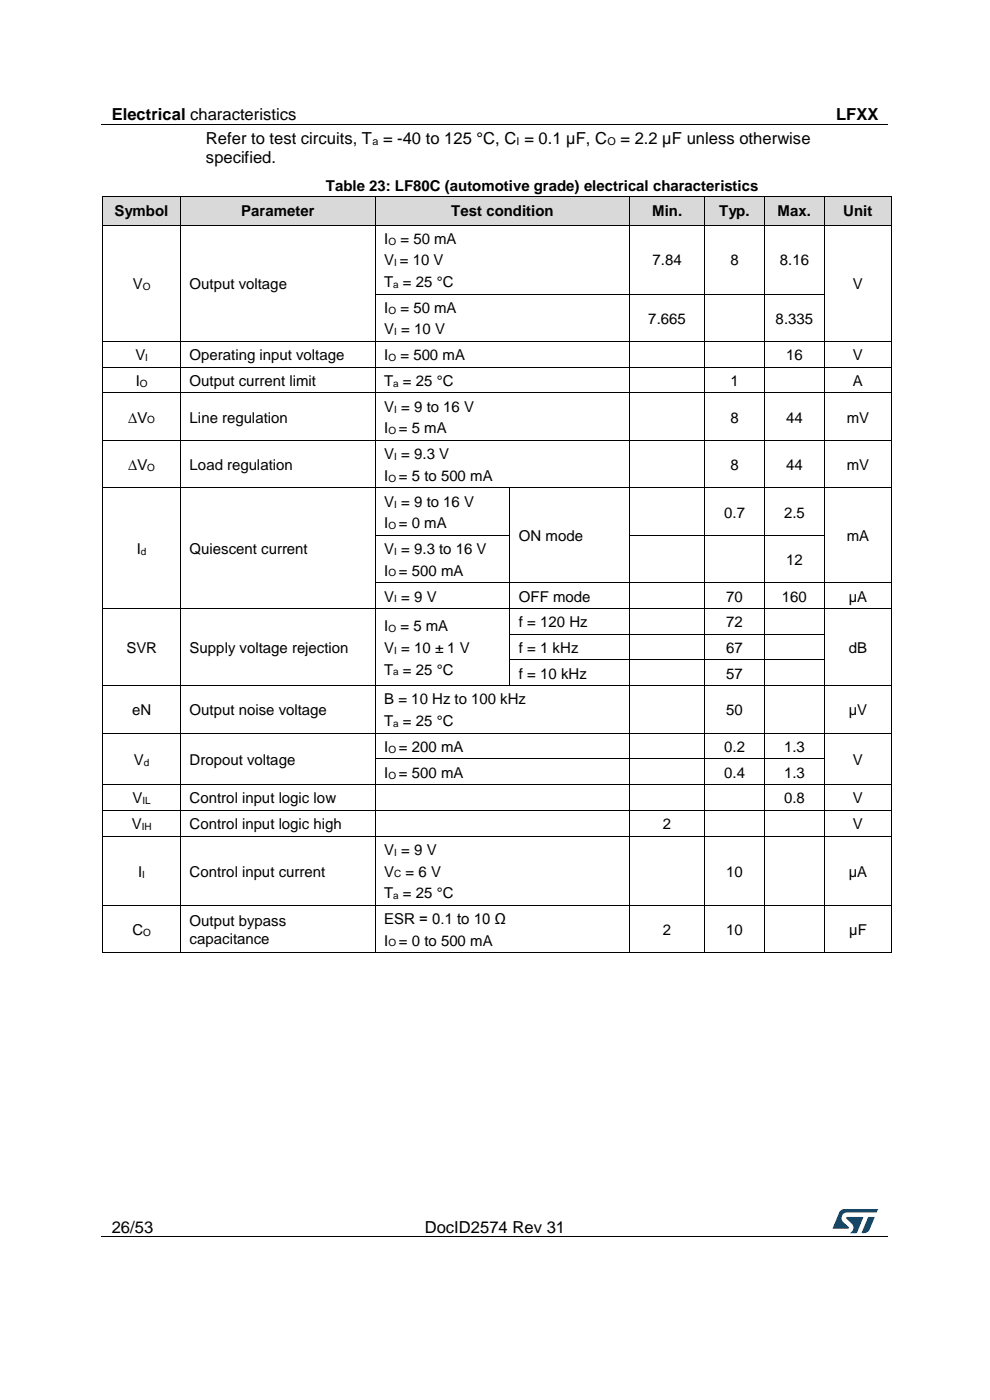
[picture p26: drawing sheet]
<svg xmlns="http://www.w3.org/2000/svg" width="210mm" height="297mm" viewBox="0 0 210 297" stroke-linecap="round" stroke-linejoin="round" font-family="sans-serif">
<defs><g id="words">
<g font-size="3.5">
<text x="23.7" y="25.5">Electrical characteristics</text>
<text x="177.4" y="25.5">LFXX</text>
<text x="43.7" y="30.6">Refer to test circuits, T = -40 to 125 °C, C = 0.1 µF, C</text>
<text x="43.7" y="34.7">specified.</text>
<text x="131.6" y="30.6">= 2.2 µF unless otherwise</text>
<text x="23.7" y="261.5">26/53</text>
<text x="90.1" y="261.5">DocID2574 Rev 31</text>
</g>
<g font-size="3.2">
<text x="69.1" y="40.4">Table 23: LF80C (automotive grade) electrical characteristics</text>
<text x="24.3" y="45.8">Symbol</text>
<text x="51.2" y="45.8">Parameter</text>
<text x="95.7" y="45.8">Test condition</text>
<text x="138.3" y="45.8">Min.</text>
<text x="152.6" y="45.8">Typ.</text>
<text x="165" y="45.8">Max.</text>
<text x="178.9" y="45.8">Unit</text>
<text x="81.5" y="51.7">I</text>
<text x="84.9" y="51.7">= 50 mA</text>
<text x="81.5" y="56.3">V = 10 V</text>
<text x="138.4" y="56.3">7.84</text>
<text x="154.9" y="56.3">8</text>
<text x="165.4" y="56.3">8.16</text>
<text x="28.2" y="61.3">V</text>
<text x="40.2" y="61.3">Output voltage</text>
<text x="81.5" y="60.9">T = 25 °C</text>
<text x="180.9" y="61.3">V</text>
<text x="81.5" y="66.4">I</text>
<text x="81.5" y="71">V = 10 V</text>
<text x="84.9" y="66.4">= 50 mA</text>
<text x="137.5" y="68.7">7.665</text>
<text x="164.5" y="68.7">8.335</text>
<text x="28.7" y="76.4">V</text>
<text x="40.2" y="76.4">Operating input voltage</text>
<text x="81.5" y="76.4">I</text>
<text x="84.9" y="76.4">= 500 mA</text>
<text x="166.7" y="76.4">16</text>
<text x="180.9" y="76.4">V</text>
<text x="28.8" y="81.9">I</text>
<text x="40.2" y="81.9">Output current limit</text>
<text x="81.5" y="81.9">T = 25 °C</text>
<text x="154.9" y="81.9">1</text>
<text x="180.9" y="81.9">A</text>
<text x="27.2" y="89.7">∆V</text>
<text x="40.2" y="89.7">Line regulation</text>
<text x="81.5" y="87.4">V = 9 to 16 V</text>
<text x="154.9" y="89.7">8</text>
<text x="166.7" y="89.7">44</text>
<text x="179.6" y="89.7">mV</text>
<text x="81.5" y="92">I</text>
<text x="84.6" y="92">= 5 mA</text>
<text x="27.2" y="99.7">∆V</text>
<text x="40.2" y="99.7">Load regulation</text>
<text x="81.5" y="97.4">V = 9.3 V</text>
<text x="81.5" y="102">I</text>
<text x="84.6" y="102">= 5 to 500 mA</text>
<text x="154.9" y="99.7">8</text>
<text x="166.7" y="99.7">44</text>
<text x="179.6" y="99.7">mV</text>
<text x="81.5" y="107.5">V = 9 to 16 V</text>
<text x="81.5" y="112.1">I</text>
<text x="84.6" y="112.1">= 0 mA</text>
<text x="153.6" y="109.8">0.7</text>
<text x="166.3" y="109.8">2.5</text>
<text x="29" y="117.5">I</text>
<text x="40.2" y="117.5">Quiescent current</text>
<text x="81.5" y="117.5">V = 9.3 to 16 V</text>
<text x="110.1" y="114.8">ON mode</text>
<text x="166.7" y="119.8">12</text>
<text x="179.6" y="114.8">mA</text>
<text x="81.5" y="122.1">I</text>
<text x="84.6" y="122.1">= 500 mA</text>
<text x="81.5" y="127.6">V = 9 V</text>
<text x="110.1" y="127.6">OFF mode</text>
<text x="154" y="127.6">70</text>
<text x="165.9" y="127.6">160</text>
<text x="180" y="127.6">µA</text>
<text x="81.5" y="134">I</text>
<text x="84.9" y="134">= 5 mA</text>
<text x="110.1" y="133.1">f = 120 Hz</text>
<text x="154" y="133.1">72</text>
<text x="26.8" y="138.5">SVR</text>
<text x="40.2" y="138.5">Supply voltage rejection</text>
<text x="81.5" y="138.5">V = 10 ± 1 V</text>
<text x="81.5" y="143.1">T = 25 °C</text>
<text x="110.1" y="138.5">f = 1 kHz</text>
<text x="110.1" y="144">f = 10 kHz</text>
<text x="154" y="138.5">67</text>
<text x="154" y="144">57</text>
<text x="180" y="138.5">dB</text>
<text x="81.5" y="149.5">B = 10 Hz to 100 kHz</text>
<text x="28" y="151.7">eN</text>
<text x="40.2" y="151.7">Output noise voltage</text>
<text x="81.5" y="154">T = 25 °C</text>
<text x="154" y="151.7">50</text>
<text x="180" y="151.7">µV</text>
<text x="81.5" y="159.5">I</text>
<text x="84.6" y="159.5">= 200 mA</text>
<text x="153.6" y="159.5">0.2</text>
<text x="166.3" y="159.5">1.3</text>
<text x="28.4" y="162.2">V</text>
<text x="40.2" y="162.2">Dropout voltage</text>
<text x="81.5" y="165">I</text>
<text x="84.6" y="165">= 500 mA</text>
<text x="153.6" y="165">0.4</text>
<text x="166.3" y="165">1.3</text>
<text x="180.9" y="162.2">V</text>
<text x="28.1" y="170.5">V</text>
<text x="40.2" y="170.5">Control input logic low</text>
<text x="166.3" y="170.5">0.8</text>
<text x="180.9" y="170.5">V</text>
<text x="27.9" y="175.9">V</text>
<text x="40.2" y="175.9">Control input logic high</text>
<text x="140.6" y="175.9">2</text>
<text x="180.9" y="175.9">V</text>
<text x="29.3" y="186">I</text>
<text x="40.2" y="186">Control input current</text>
<text x="81.5" y="181.4">V = 9 V</text>
<text x="81.5" y="186">V</text>
<text x="86" y="186">= 6 V</text>
<text x="154" y="186">10</text>
<text x="180" y="186">µA</text>
<text x="81.5" y="190.6">T = 25 °C</text>
<text x="40.2" y="196.4">Output bypass</text>
<text x="81.5" y="196">ESR = 0.1 to 10 Ω</text>
<text x="28.1" y="198.3">C</text>
<text x="40.2" y="200.3">capacitance</text>
<text x="81.5" y="200.6">I</text>
<text x="84.6" y="200.6">= 0 to 500 mA</text>
<text x="140.6" y="198.3">2</text>
<text x="154" y="198.3">10</text>
<text x="180.1" y="198.3">µF</text>
</g>
<g font-size="2.3">
<text x="79" y="30.8">a</text>
<text x="109.6" y="30.8">I</text>
<text x="128.8" y="30.8">O</text>
</g>
<g font-size="2.1">
<text x="82.4" y="51.9">O</text>
<text x="83.6" y="56.5">I</text>
<text x="30.3" y="61.5">O</text>
<text x="83.4" y="61.1">a</text>
<text x="82.4" y="66.6">O</text>
<text x="83.6" y="71.1">I</text>
<text x="30.8" y="76.6">I</text>
<text x="82.4" y="76.6">O</text>
<text x="29.7" y="82">O</text>
<text x="83.4" y="82">a</text>
<text x="31.3" y="89.8">O</text>
<text x="83.6" y="87.6">I</text>
<text x="82.4" y="92.1">O</text>
<text x="31.3" y="99.9">O</text>
<text x="83.6" y="97.6">I</text>
<text x="82.4" y="102.2">O</text>
<text x="83.6" y="107.7">I</text>
<text x="82.4" y="112.2">O</text>
<text x="29.9" y="117.7">d</text>
<text x="83.6" y="117.7">I</text>
<text x="82.4" y="122.3">O</text>
<text x="83.6" y="127.8">I</text>
<text x="82.4" y="134.1">O</text>
<text x="83.4" y="143.3">a</text>
<text x="83.6" y="138.7">I</text>
<text x="83.4" y="154.2">a</text>
<text x="82.4" y="159.7">O</text>
<text x="30.5" y="162.4">d</text>
<text x="82.4" y="165.2">O</text>
<text x="30.2" y="170.6">IL</text>
<text x="30.1" y="176.1">IH</text>
<text x="83.6" y="181.6">I</text>
<text x="30.2" y="186.2">I</text>
<text x="83.4" y="190.7">a</text>
<text x="83.6" y="186.1">C</text>
<text x="30.4" y="198.5">O</text>
<text x="82.4" y="200.8">O</text>
</g>
</g></defs>
<path d="M21.5 26.5h166.8M21.5 262.4h166.8" fill="none" stroke="#000" stroke-width=".21"/>
<g fill="#000">
<path d="M105 26.4h.2v.1h-.2z" fill-rule="evenodd"/>
<path d="M61.6 262.3h.1v.2h-.1z" fill-rule="evenodd"/>
<path d="M148 262.3h.2v.2h-.2z" fill-rule="evenodd"/>
</g>
<g fill="#005288">
<path d="M178.2 256.9l.6-.4h.4l7 .1-.3 .6h-6.1a1.26 1.26 0 0 0-1.3 1.1 1.26 1.26 0 0 0 .8 1.4l.7 .6v.3l-3.3 .1z"/>
<path d="M184.2 258.2l1.3 .1-1 2.5a1.32 1.32 0 0 1-1.7 .7z"/>
<path d="M179.6 258.2l3.6 .1-1.5 3.3h-1.4a1.35 1.35 0 0 0 .7-1.2 1.35 1.35 0 0 0-.8-1.2l-.6-.6z"/>
</g>
<g fill="#d9d9d9">
<path d="M21.9 41.7h16.4v6h-16.4z" fill-rule="evenodd"/>
<path d="M23.7 41.7h12.7v6h-12.7z" fill-rule="evenodd"/>
<path d="M38.4 41.7h41.2v6h-41.2z" fill-rule="evenodd"/>
<path d="M40.2 41.7h37.5v6h-37.5z" fill-rule="evenodd"/>
<path d="M79.6 41.7h54v6h-54z" fill-rule="evenodd"/>
<path d="M81.5 41.7h50.2v6h-50.2z" fill-rule="evenodd"/>
<path d="M133.6 41.7h15.8v6h-15.8z" fill-rule="evenodd"/>
<path d="M135.5 41.7h12.1v6h-12.1z" fill-rule="evenodd"/>
<path d="M149.5 41.7h12.6v6h-12.6z" fill-rule="evenodd"/>
<path d="M151.4 41.7h8.9v6h-8.9z" fill-rule="evenodd"/>
<path d="M162.2 41.7h12.6v6h-12.6z" fill-rule="evenodd"/>
<path d="M164.1 41.7h8.9v6h-8.9z" fill-rule="evenodd"/>
<path d="M174.9 41.7h14.2v6h-14.2z" fill-rule="evenodd"/>
<path d="M176.8 41.7h10.4v6h-10.4z" fill-rule="evenodd"/>
</g>
<g fill="#000">
<path d="M21.7 47.7h.2v.1h-.2z" fill-rule="evenodd"/>
<path d="M21.7 47.7h.2v.1h-.2z" fill-rule="evenodd"/>
<path d="M21.7 41.6l.1 .1z" fill-rule="evenodd"/>
<path d="M21.7 41.6l.1 .1z" fill-rule="evenodd"/>
<path d="M21.9 47.7h.1v.1h-.1z" fill-rule="evenodd"/>
<path d="M38.2 47.7h.2v.1h-.2z" fill-rule="evenodd"/>
<path d="M38.2 41.6l.1 .1z" fill-rule="evenodd"/>
<path d="M38.4 47.7h.1v.1h-.1z" fill-rule="evenodd"/>
<path d="M79.5 47.7h.2v.1h-.2z" fill-rule="evenodd"/>
<path d="M79.6 41.6v.1z" fill-rule="evenodd"/>
<path d="M79.7 47.7h.2v.1h-.2z" fill-rule="evenodd"/>
<path d="M133.5 47.7h.2v.1h-.2z" fill-rule="evenodd"/>
<path d="M133.6 41.6v.1z" fill-rule="evenodd"/>
<path d="M133.7 47.7h.2v.1h-.2z" fill-rule="evenodd"/>
<path d="M149.4 47.7h.2v.1h-.2z" fill-rule="evenodd"/>
<path d="M149.4 41.6l.1 .1z" fill-rule="evenodd"/>
<path d="M149.6 47.7h.1v.1h-.1z" fill-rule="evenodd"/>
<path d="M162.1 47.7h.2v.1h-.2z" fill-rule="evenodd"/>
<path d="M162.1 41.6l.1 .1z" fill-rule="evenodd"/>
<path d="M162.3 47.7h.1v.1h-.1z" fill-rule="evenodd"/>
<path d="M174.8 47.7h.2v.1h-.2z" fill-rule="evenodd"/>
<path d="M174.8 41.6l.1 .1z" fill-rule="evenodd"/>
<path d="M175 47.7h.1v.1h-.1z" fill-rule="evenodd"/>
<path d="M189.1 47.7h.1v.1h-.1z" fill-rule="evenodd"/>
<path d="M189.1 47.7h.1v.1h-.1z" fill-rule="evenodd"/>
<path d="M189.1 41.6l.1 .1z" fill-rule="evenodd"/>
<path d="M189.1 41.6l.1 .1z" fill-rule="evenodd"/>
<path d="M21.7 62.3h.2v.2h-.2z" fill-rule="evenodd"/>
<path d="M21.7 72.4h.2v.1h-.2z" fill-rule="evenodd"/>
<path d="M21.7 77.8h.2v.2h-.2z" fill-rule="evenodd"/>
<path d="M38.2 62.3h.2v.2h-.2z" fill-rule="evenodd"/>
<path d="M38.2 72.4h.2v.1h-.2z" fill-rule="evenodd"/>
<path d="M38.2 77.8h.2v.2h-.2z" fill-rule="evenodd"/>
<path d="M79.5 62.3h.2v.2h-.2z" fill-rule="evenodd"/>
<path d="M79.5 72.4h.2v.1h-.2z" fill-rule="evenodd"/>
<path d="M79.5 77.8h.2v.2h-.2z" fill-rule="evenodd"/>
<path d="M133.5 62.3h.2v.2h-.2z" fill-rule="evenodd"/>
<path d="M133.5 72.4h.2v.1h-.2z" fill-rule="evenodd"/>
<path d="M133.5 77.8h.2v.2h-.2z" fill-rule="evenodd"/>
<path d="M149.4 62.3h.2v.2h-.2z" fill-rule="evenodd"/>
<path d="M149.4 72.4h.2v.1h-.2z" fill-rule="evenodd"/>
<path d="M149.4 77.8h.2v.2h-.2z" fill-rule="evenodd"/>
<path d="M162.1 62.3h.2v.2h-.2z" fill-rule="evenodd"/>
<path d="M162.1 72.4h.2v.1h-.2z" fill-rule="evenodd"/>
<path d="M162.1 77.8h.2v.2h-.2z" fill-rule="evenodd"/>
<path d="M174.8 62.3h.2v.2h-.2z" fill-rule="evenodd"/>
<path d="M174.8 72.4h.2v.1h-.2z" fill-rule="evenodd"/>
<path d="M174.8 77.8h.2v.2h-.2z" fill-rule="evenodd"/>
<path d="M189.1 62.3h.1v.2h-.1z" fill-rule="evenodd"/>
<path d="M189.1 72.4h.1v.1h-.1z" fill-rule="evenodd"/>
<path d="M189.1 77.8h.1v.2h-.1z" fill-rule="evenodd"/>
<path d="M21.7 83.3h.2v.1h-.2z" fill-rule="evenodd"/>
<path d="M21.7 93.4h.2v.1h-.2z" fill-rule="evenodd"/>
<path d="M38.2 83.3h.2v.1h-.2z" fill-rule="evenodd"/>
<path d="M38.2 93.4h.2v.1h-.2z" fill-rule="evenodd"/>
<path d="M79.5 83.3h.2v.1h-.2z" fill-rule="evenodd"/>
<path d="M79.5 93.4h.2v.1h-.2z" fill-rule="evenodd"/>
<path d="M133.5 83.3h.2v.1h-.2z" fill-rule="evenodd"/>
<path d="M133.5 93.4h.2v.1h-.2z" fill-rule="evenodd"/>
<path d="M149.4 83.3h.2v.1h-.2z" fill-rule="evenodd"/>
<path d="M149.4 93.4h.2v.1h-.2z" fill-rule="evenodd"/>
<path d="M162.1 83.3h.2v.1h-.2z" fill-rule="evenodd"/>
<path d="M162.1 93.4h.2v.1h-.2z" fill-rule="evenodd"/>
<path d="M174.8 83.3h.2v.1h-.2z" fill-rule="evenodd"/>
<path d="M174.8 93.4h.2v.1h-.2z" fill-rule="evenodd"/>
<path d="M189.1 83.3h.1v.1h-.1z" fill-rule="evenodd"/>
<path d="M189.1 93.4h.1v.1h-.1z" fill-rule="evenodd"/>
<path d="M21.7 103.4h.2v.2h-.2z" fill-rule="evenodd"/>
<path d="M21.7 113.5h.2v.1h-.2z" fill-rule="evenodd"/>
<path d="M38.2 103.4h.2v.2h-.2z" fill-rule="evenodd"/>
<path d="M38.2 113.5h.2v.1h-.2z" fill-rule="evenodd"/>
<path d="M79.5 103.4h.2v.2h-.2z" fill-rule="evenodd"/>
<path d="M79.5 113.5h.2v.1h-.2z" fill-rule="evenodd"/>
<path d="M108.1 103.4h.2v.2h-.2z" fill-rule="evenodd"/>
<path d="M108.1 113.5h.2v.1h-.2z" fill-rule="evenodd"/>
<path d="M133.5 103.4h.2v.2h-.2z" fill-rule="evenodd"/>
<path d="M133.5 113.5h.2v.1h-.2z" fill-rule="evenodd"/>
<path d="M149.4 103.4h.2v.2h-.2z" fill-rule="evenodd"/>
<path d="M149.4 113.5h.2v.1h-.2z" fill-rule="evenodd"/>
<path d="M162.1 103.4h.2v.2h-.2z" fill-rule="evenodd"/>
<path d="M162.1 113.5h.2v.1h-.2z" fill-rule="evenodd"/>
<path d="M174.8 103.4h.2v.2h-.2z" fill-rule="evenodd"/>
<path d="M174.8 113.5h.2v.1h-.2z" fill-rule="evenodd"/>
<path d="M189.1 103.4h.1v.2h-.1z" fill-rule="evenodd"/>
<path d="M189.1 113.5h.1v.1h-.1z" fill-rule="evenodd"/>
<path d="M21.7 123.5h.2v.2h-.2z" fill-rule="evenodd"/>
<path d="M21.7 129h.2v.2h-.2z" fill-rule="evenodd"/>
<path d="M21.7 134.5h.2v.1h-.2z" fill-rule="evenodd"/>
<path d="M38.2 123.5h.2v.2h-.2z" fill-rule="evenodd"/>
<path d="M38.2 129h.2v.2h-.2z" fill-rule="evenodd"/>
<path d="M38.2 134.5h.2v.1h-.2z" fill-rule="evenodd"/>
<path d="M79.5 123.5h.2v.2h-.2z" fill-rule="evenodd"/>
<path d="M79.5 129h.2v.2h-.2z" fill-rule="evenodd"/>
<path d="M79.5 134.5h.2v.1h-.2z" fill-rule="evenodd"/>
<path d="M108.1 123.5h.2v.2h-.2z" fill-rule="evenodd"/>
<path d="M108.1 129h.2v.2h-.2z" fill-rule="evenodd"/>
<path d="M108.1 134.5h.2v.1h-.2z" fill-rule="evenodd"/>
<path d="M133.5 123.5h.2v.2h-.2z" fill-rule="evenodd"/>
<path d="M133.5 129h.2v.2h-.2z" fill-rule="evenodd"/>
<path d="M133.5 134.5h.2v.1h-.2z" fill-rule="evenodd"/>
<path d="M149.4 123.5h.2v.2h-.2z" fill-rule="evenodd"/>
<path d="M149.4 129h.2v.2h-.2z" fill-rule="evenodd"/>
<path d="M149.4 134.5h.2v.1h-.2z" fill-rule="evenodd"/>
<path d="M162.1 123.5h.2v.2h-.2z" fill-rule="evenodd"/>
<path d="M162.1 129h.2v.2h-.2z" fill-rule="evenodd"/>
<path d="M162.1 134.5h.2v.1h-.2z" fill-rule="evenodd"/>
<path d="M174.8 123.5h.2v.2h-.2z" fill-rule="evenodd"/>
<path d="M174.8 129h.2v.2h-.2z" fill-rule="evenodd"/>
<path d="M174.8 134.5h.2v.1h-.2z" fill-rule="evenodd"/>
<path d="M189.1 123.5h.1v.2h-.1z" fill-rule="evenodd"/>
<path d="M189.1 129h.1v.2h-.1z" fill-rule="evenodd"/>
<path d="M189.1 134.5h.1v.1h-.1z" fill-rule="evenodd"/>
<path d="M21.7 139.9h.2v.2h-.2z" fill-rule="evenodd"/>
<path d="M21.7 145.4h.2v.2h-.2z" fill-rule="evenodd"/>
<path d="M21.7 155.5h.2v.1h-.2z" fill-rule="evenodd"/>
<path d="M38.2 139.9h.2v.2h-.2z" fill-rule="evenodd"/>
<path d="M38.2 145.4h.2v.2h-.2z" fill-rule="evenodd"/>
<path d="M38.2 155.5h.2v.1h-.2z" fill-rule="evenodd"/>
<path d="M79.5 139.9h.2v.2h-.2z" fill-rule="evenodd"/>
<path d="M79.5 145.4h.2v.2h-.2z" fill-rule="evenodd"/>
<path d="M79.5 155.5h.2v.1h-.2z" fill-rule="evenodd"/>
<path d="M108.1 139.9h.2v.2h-.2z" fill-rule="evenodd"/>
<path d="M108.1 145.4h.2v.2h-.2z" fill-rule="evenodd"/>
<path d="M133.5 139.9h.2v.2h-.2z" fill-rule="evenodd"/>
<path d="M133.5 145.4h.2v.2h-.2z" fill-rule="evenodd"/>
<path d="M133.5 155.5h.2v.1h-.2z" fill-rule="evenodd"/>
<path d="M149.4 139.9h.2v.2h-.2z" fill-rule="evenodd"/>
<path d="M149.4 145.4h.2v.2h-.2z" fill-rule="evenodd"/>
<path d="M149.4 155.5h.2v.1h-.2z" fill-rule="evenodd"/>
<path d="M162.1 139.9h.2v.2h-.2z" fill-rule="evenodd"/>
<path d="M162.1 145.4h.2v.2h-.2z" fill-rule="evenodd"/>
<path d="M162.1 155.5h.2v.1h-.2z" fill-rule="evenodd"/>
<path d="M174.8 139.9h.2v.2h-.2z" fill-rule="evenodd"/>
<path d="M174.8 145.4h.2v.2h-.2z" fill-rule="evenodd"/>
<path d="M174.8 155.5h.2v.1h-.2z" fill-rule="evenodd"/>
<path d="M189.1 139.9h.1v.2h-.1z" fill-rule="evenodd"/>
<path d="M189.1 145.4h.1v.2h-.1z" fill-rule="evenodd"/>
<path d="M189.1 155.5h.1v.1h-.1z" fill-rule="evenodd"/>
<path d="M21.7 160.9h.2v.2h-.2z" fill-rule="evenodd"/>
<path d="M21.7 166.4h.2v.2h-.2z" fill-rule="evenodd"/>
<path d="M21.7 171.9h.2v.1h-.2z" fill-rule="evenodd"/>
<path d="M21.7 177.3h.2v.2h-.2z" fill-rule="evenodd"/>
<path d="M38.2 160.9h.2v.2h-.2z" fill-rule="evenodd"/>
<path d="M38.2 166.4h.2v.2h-.2z" fill-rule="evenodd"/>
<path d="M38.2 171.9h.2v.1h-.2z" fill-rule="evenodd"/>
<path d="M38.2 177.3h.2v.2h-.2z" fill-rule="evenodd"/>
<path d="M79.5 160.9h.2v.2h-.2z" fill-rule="evenodd"/>
<path d="M79.5 166.4h.2v.2h-.2z" fill-rule="evenodd"/>
<path d="M79.5 171.9h.2v.1h-.2z" fill-rule="evenodd"/>
<path d="M79.5 177.3h.2v.2h-.2z" fill-rule="evenodd"/>
<path d="M133.5 160.9h.2v.2h-.2z" fill-rule="evenodd"/>
<path d="M133.5 166.4h.2v.2h-.2z" fill-rule="evenodd"/>
<path d="M133.5 171.9h.2v.1h-.2z" fill-rule="evenodd"/>
<path d="M133.5 177.3h.2v.2h-.2z" fill-rule="evenodd"/>
<path d="M149.4 160.9h.2v.2h-.2z" fill-rule="evenodd"/>
<path d="M149.4 166.4h.2v.2h-.2z" fill-rule="evenodd"/>
<path d="M149.4 171.9h.2v.1h-.2z" fill-rule="evenodd"/>
<path d="M149.4 177.3h.2v.2h-.2z" fill-rule="evenodd"/>
<path d="M162.1 160.9h.2v.2h-.2z" fill-rule="evenodd"/>
<path d="M162.1 166.4h.2v.2h-.2z" fill-rule="evenodd"/>
<path d="M162.1 171.9h.2v.1h-.2z" fill-rule="evenodd"/>
<path d="M162.1 177.3h.2v.2h-.2z" fill-rule="evenodd"/>
<path d="M174.8 160.9h.2v.2h-.2z" fill-rule="evenodd"/>
<path d="M174.8 166.4h.2v.2h-.2z" fill-rule="evenodd"/>
<path d="M174.8 171.9h.2v.1h-.2z" fill-rule="evenodd"/>
<path d="M174.8 177.3h.2v.2h-.2z" fill-rule="evenodd"/>
<path d="M189.1 160.9h.1v.2h-.1z" fill-rule="evenodd"/>
<path d="M189.1 166.4h.1v.2h-.1z" fill-rule="evenodd"/>
<path d="M189.1 171.9h.1v.1h-.1z" fill-rule="evenodd"/>
<path d="M189.1 177.3h.1v.2h-.1z" fill-rule="evenodd"/>
<path d="M21.7 192h.2v.1h-.2z" fill-rule="evenodd"/>
<path d="M38.2 192h.2v.1h-.2z" fill-rule="evenodd"/>
<path d="M79.5 192h.2v.1h-.2z" fill-rule="evenodd"/>
<path d="M133.5 192h.2v.1h-.2z" fill-rule="evenodd"/>
<path d="M149.4 192h.2v.1h-.2z" fill-rule="evenodd"/>
<path d="M162.1 192h.2v.1h-.2z" fill-rule="evenodd"/>
<path d="M174.8 192h.2v.1h-.2z" fill-rule="evenodd"/>
<path d="M189.1 192h.1v.1h-.1z" fill-rule="evenodd"/>
<path d="M21.7 202h.2v.2h-.2z" fill-rule="evenodd"/>
<path d="M21.7 202h.2v.2h-.2z" fill-rule="evenodd"/>
<path d="M38.2 202h.2v.2h-.2z" fill-rule="evenodd"/>
<path d="M79.5 202h.2v.2h-.2z" fill-rule="evenodd"/>
<path d="M133.5 202h.2v.2h-.2z" fill-rule="evenodd"/>
<path d="M149.4 202h.2v.2h-.2z" fill-rule="evenodd"/>
<path d="M162.1 202h.2v.2h-.2z" fill-rule="evenodd"/>
<path d="M174.8 202h.2v.2h-.2z" fill-rule="evenodd"/>
<path d="M189.1 202h.1v.2h-.1z" fill-rule="evenodd"/>
<path d="M189.1 202h.1v.2h-.1z" fill-rule="evenodd"/>
</g>
<g fill="none" stroke="#000" stroke-width=".21">
<path d="M21.8 41.7v6M21.8 47.8v14.5M21.8 41.6h16.4M22 47.8h16.2M38.3 41.7v6M38.3 47.8v14.5M38.3 41.6h41.3M38.5 47.8h41M79.6 41.7v6M79.6 47.8v14.5M79.6 41.6h54M79.9 47.8h53.6"/>
<path d="M133.6 41.7v6M133.6 47.8v14.5M133.6 41.6h15.8M133.9 47.8h15.5M149.5 41.7v6M149.5 47.8v14.5M149.5 41.6h12.6M149.7 47.8h12.4M162.2 41.7v6M162.2 47.8v14.5M162.2 41.6h12.6M162.4 47.8h12.4"/>
<path d="M174.9 41.7v6M174.9 47.8v14.5M174.9 41.6h14.2M175.1 47.8h14M189.1 41.7v6M189.1 47.8v14.5M21.8 62.5v9.9M21.8 72.5v5.3M21.8 78v5.3M21.9 72.4h16.3M21.9 77.9h16.3M38.3 62.5v9.9"/>
<path d="M38.3 72.5v5.3M38.3 78v5.3M38.4 72.4h41.1M38.4 77.9h41.1M79.6 62.5v9.9M79.6 72.5v5.3M79.6 78v5.3M79.7 62.4h53.8M79.7 72.4h53.8M79.7 77.9h53.8M133.6 62.5v9.9M133.6 72.5v5.3"/>
<path d="M133.6 78v5.3M133.7 62.4h15.7M133.7 72.4h15.7M133.7 77.9h15.7M149.5 62.5v9.9M149.5 72.5v5.3M149.5 78v5.3M149.6 62.4h12.5M149.6 72.4h12.5M149.6 77.9h12.5M162.2 62.5v9.9M162.2 72.5v5.3"/>
<path d="M162.2 78v5.3M162.3 62.4h12.5M162.3 72.4h12.5M162.3 77.9h12.5M174.9 62.5v9.9M174.9 72.5v5.3M174.9 78v5.3M175 72.4h14.1M175 77.9h14.1M189.1 62.5v9.9M189.1 72.5v5.3M189.1 78v5.3"/>
<path d="M21.8 83.4v10M21.8 93.5v9.9M21.9 83.4h16.3M21.9 93.4h16.3M38.3 83.4v10M38.3 93.5v9.9M38.4 83.4h41.1M38.4 93.4h41.1M79.6 83.4v10M79.6 93.5v9.9M79.7 83.4h53.8M79.7 93.4h53.8"/>
<path d="M133.6 83.4v10M133.6 93.5v9.9M133.7 83.4h15.7M133.7 93.4h15.7M149.5 83.4v10M149.5 93.5v9.9M149.6 83.4h12.5M149.6 93.4h12.5M162.2 83.4v10M162.2 93.5v9.9M162.3 83.4h12.5M162.3 93.4h12.5"/>
<path d="M174.9 83.4v10M174.9 93.5v9.9M175 83.4h14.1M175 93.4h14.1M189.1 83.4v10M189.1 93.5v9.9M21.8 103.6v9.9M21.8 113.6v9.9M21.9 103.5h16.3M38.3 103.6v9.9M38.3 113.6v9.9M38.4 103.5h41.1"/>
<path d="M79.6 103.6v9.9M79.6 113.6v9.9M79.7 103.5h28.4M79.7 113.6h28.4M108.2 103.6v9.9M108.2 113.6v9.9M108.3 103.5h25.2M133.6 103.6v9.9M133.6 113.6v9.9M133.7 103.5h15.7M133.7 113.6h15.7M149.5 103.6v9.9"/>
<path d="M149.5 113.6v9.9M149.6 103.5h12.5M149.6 113.6h12.5M162.2 103.6v9.9M162.2 113.6v9.9M162.3 103.5h12.5M162.3 113.6h12.5M174.9 103.6v9.9M174.9 113.6v9.9M175 103.5h14.1M189.1 103.6v9.9M189.1 113.6v9.9"/>
<path d="M21.8 123.7v5.3M21.8 129.2v5.3M21.8 134.6v5.3M21.9 129.1h16.3M38.3 123.7v5.3M38.3 129.2v5.3M38.3 134.6v5.3M38.4 129.1h41.1M79.6 123.7v5.3M79.6 129.2v5.3M79.6 134.6v5.3M79.7 123.6h28.4"/>
<path d="M79.7 129.1h28.4M108.2 123.7v5.3M108.2 129.2v5.3M108.2 134.6v5.3M108.3 123.6h25.2M108.3 129.1h25.2M108.3 134.6h25.2M133.6 123.7v5.3M133.6 129.2v5.3M133.6 134.6v5.3M133.7 123.6h15.7M133.7 129.1h15.7"/>
<path d="M133.7 134.6h15.7M149.5 123.7v5.3M149.5 129.2v5.3M149.5 134.6v5.3M149.6 123.6h12.5M149.6 129.1h12.5M149.6 134.6h12.5M162.2 123.7v5.3M162.2 129.2v5.3M162.2 134.6v5.3M162.3 123.6h12.5M162.3 129.1h12.5"/>
<path d="M162.3 134.6h12.5M174.9 123.7v5.3M174.9 129.2v5.3M174.9 134.6v5.3M175 123.6h14.1M175 129.1h14.1M189.1 123.7v5.3M189.1 129.2v5.3M189.1 134.6v5.3M21.8 140.1v5.3M21.8 145.6v9.9M21.8 155.6v5.3"/>
<path d="M21.9 145.5h16.3M21.9 155.6h16.3M38.3 140.1v5.3M38.3 145.6v9.9M38.3 155.6v5.3M38.4 145.5h41.1M38.4 155.6h41.1M79.6 140.1v5.3M79.6 145.6v9.9M79.6 155.6v5.3M79.7 145.5h28.4M79.7 155.6h53.8"/>
<path d="M108.2 140.1v5.3M108.3 140h25.2M108.3 145.5h25.2M133.6 140.1v5.3M133.6 145.6v9.9M133.6 155.6v5.3M133.7 140h15.7M133.7 145.5h15.7M133.7 155.6h15.7M149.5 140.1v5.3M149.5 145.6v9.9M149.5 155.6v5.3"/>
<path d="M149.6 140h12.5M149.6 145.5h12.5M149.6 155.6h12.5M162.2 140.1v5.3M162.2 145.6v9.9M162.2 155.6v5.3M162.3 140h12.5M162.3 145.5h12.5M162.3 155.6h12.5M174.9 140.1v5.3M174.9 145.6v9.9M174.9 155.6v5.3"/>
<path d="M175 145.5h14.1M175 155.6h14.1M189.1 140.1v5.3M189.1 145.6v9.9M189.1 155.6v5.3M21.8 161.1v5.3M21.8 166.6v5.3M21.8 172v5.3M21.8 177.5v14.5M21.9 166.5h16.3M21.9 171.9h16.3M21.9 177.4h16.3"/>
<path d="M38.3 161.1v5.3M38.3 166.6v5.3M38.3 172v5.3M38.3 177.5v14.5M38.4 166.5h41.1M38.4 171.9h41.1M38.4 177.4h41.1M79.6 161.1v5.3M79.6 166.6v5.3M79.6 172v5.3M79.6 177.5v14.5M79.7 161h53.8"/>
<path d="M79.7 166.5h53.8M79.7 171.9h53.8M79.7 177.4h53.8M133.6 161.1v5.3M133.6 166.6v5.3M133.6 172v5.3M133.6 177.5v14.5M133.7 161h15.7M133.7 166.5h15.7M133.7 171.9h15.7M133.7 177.4h15.7M149.5 161.1v5.3"/>
<path d="M149.5 166.6v5.3M149.5 172v5.3M149.5 177.5v14.5M149.6 161h12.5M149.6 166.5h12.5M149.6 171.9h12.5M149.6 177.4h12.5M162.2 161.1v5.3M162.2 166.6v5.3M162.2 172v5.3M162.2 177.5v14.5M162.3 161h12.5"/>
<path d="M162.3 166.5h12.5M162.3 171.9h12.5M162.3 177.4h12.5M174.9 161.1v5.3M174.9 166.6v5.3M174.9 172v5.3M174.9 177.5v14.5M175 166.5h14.1M175 171.9h14.1M175 177.4h14.1M189.1 161.1v5.3M189.1 166.6v5.3"/>
<path d="M189.1 172v5.3M189.1 177.5v14.5M21.8 192.1v9.9M21.9 192h16.3M38.3 192.1v9.9M38.4 192h41.1M79.6 192.1v9.9M79.7 192h53.8M133.6 192.1v9.9M133.7 192h15.7M149.5 192.1v9.9M149.6 192h12.5"/>
<path d="M162.2 192.1v9.9M162.3 192h12.5M174.9 192.1v9.9M175 192h14.1M189.1 192.1v9.9M21.9 202.1h16.3M38.4 202.1h41.1M79.7 202.1h53.8M133.7 202.1h15.7M149.6 202.1h12.5M162.3 202.1h12.5M175 202.1h14.1"/>
</g>
<use href="#words"/>
</svg>
